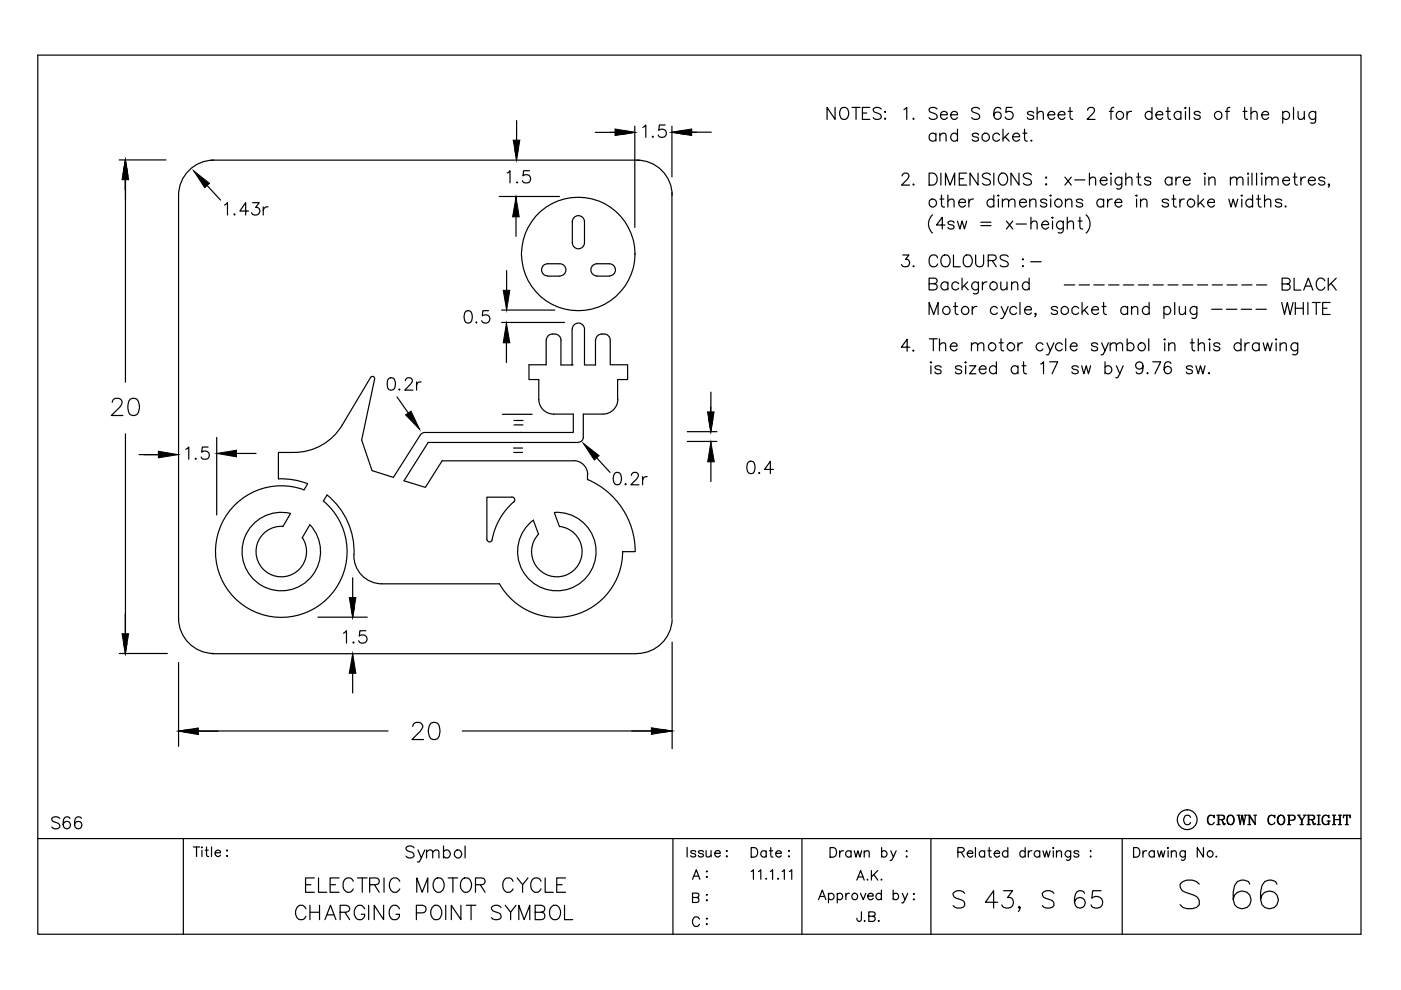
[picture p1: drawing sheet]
<svg xmlns="http://www.w3.org/2000/svg" width="297mm" height="210mm" viewBox="0 0 297 210" stroke-linecap="round" stroke-linejoin="round" font-family="sans-serif">
<!-- layer: SIGN -->
<g fill="none" stroke="#000" stroke-width=".25">
<path d="M8 11.7v186.4h280.6M8 177.8h280.6M12.7 173.5a1.16 1.16 0 0 0-1.7 0 .62 .62 0 0 0 .4 .7l.8 .3a.64 .64 0 0 1 .2 1.1 1.11 1.11 0 0 1-1.4-.3M14.8 173.5a.73 .73 0 0 0-.7-.3 .73 .73 0 0 0-.6 .5 1.49 1.49 0 0 0 .6 2 .79 .79 0 0 0 .9-.7 .79 .79 0 0 0-.8-.8 .79 .79 0 0 0-.8 .7M17.2 173.5a.73 .73 0 0 0-.7-.3 .73 .73 0 0 0-.6 .5 1.49 1.49 0 0 0 .6 2 .79 .79 0 0 0 .9-.7 .79 .79 0 0 0-.7-.8 .79 .79 0 0 0-.9 .7M41 179.6h1.3M41.7 179.6v2M42.8 179.6v.1zM43.8 179.6v1.6l.1 .3 .4 .1M44.8 179.6v2M87.8 179.7a.95 .95 0 0 0-.9-.4 .95 .95 0 0 0-.8 .7l.4 .5 .8 .2a.62 .62 0 0 1 .5 .6 .62 .62 0 0 1-.6 .6h-.5l-.6-.4M94 179.4v2.5"/>
<path d="M98.6 179.4v2.5M142.7 177.8v20.3M145.7 179.7v2M159.3 179.7h.6a1.08 1.08 0 0 1 .8 1 1.08 1.08 0 0 1-.8 1h-.6zM163.4 179.7v1.6l.1 .3 .4 .1M170 177.8v20.3M176 179.7h.7a1.08 1.08 0 0 1 .7 1 1.08 1.08 0 0 1-.7 1h-.7zM186.9 179.7v2M197.4 177.8v20.3M206.8 179.7v2M209.7 179.7v1.6l.1 .3 .4 .1M213.7 179.7v2"/>
<path d="M217.4 179.7v2M223.3 179.7v.2zM237.9 177.8v20.3M240.3 179.7h.7a1.11 1.11 0 0 1 .7 1 1.11 1.11 0 0 1-.7 1h-.7zM247.5 179.8h.2zM252.4 173.3a.74 .74 0 0 0-.8-.5 .74 .74 0 0 0-.6 .8v.5a.74 .74 0 0 0 .6 .7 .74 .74 0 0 0 .8-.4M255.2 179.7v2l-1.4-2v2M256.7 172.8a1.11 1.11 0 0 0-.6 1 1.11 1.11 0 0 0 .6 1M257.3 173.1l.1 .3v-.6l-.1 .3a.83 .83 0 0 0-1.1-.1 .83 .83 0 0 0-.2 1.1 .75 .75 0 0 0 .6 .7 .75 .75 0 0 0 .8-.4M258 172.8h1.2l.4 .2v.4l-.1 .3-1.1 .1M258 174.8h.7M258.3 172.8v2"/>
<path d="M258.4 172.8v2M258.9 173.8l.3 .2 .3 .7h.2M259.1 173.9l.2 .9h.3l.1-.2M259.2 172.8l.4 .4-.1 .4-.3 .2M260.8 172.8a1.06 1.06 0 0 0-.7 1 1.06 1.06 0 0 0 .7 1 1.01 1.01 0 0 0 .9-1 1.01 1.01 0 0 0-.9-1 1.12 1.12 0 0 0 0 2M261 172.8a1.12 1.12 0 0 1 0 2M262.3 172.8h.6M262.6 172.8l.3 2 .4-2 .4 2 .4-2M262.7 172.8l.2 1.6M263.4 172.8l.3 1.6M263.8 172.8h.6M264.6 174.8h.5"/>
<path d="M264.6 172.8h.3M264.9 172.8v2M265.8 172.8h.6M266.1 174.7l-1.2-1.9v2M266.1 172.8v2l-1.2-1.8M269.5 172.8a1.11 1.11 0 0 0-.6 1 1.11 1.11 0 0 0 .6 1M270.2 173.1l.1 .3v-.6l-.1 .3a.84 .84 0 0 0-1.1-.1 .84 .84 0 0 0-.3 1.1 .75 .75 0 0 0 .6 .7 .75 .75 0 0 0 .9-.4M271.5 172.8a1.03 1.03 0 0 0-.7 1.1 1.03 1.03 0 0 0 .9 .9 1.03 1.03 0 0 0 .7-1 1.03 1.03 0 0 0-.9-1 1.16 1.16 0 0 0 0 2M271.7 172.8a1.12 1.12 0 0 1 0 2M273 172.8h1.1l.3 .1 .2 .3-.2 .6-1 .1M273 174.8h.7M273.2 172.8v2"/>
<path d="M273.4 172.8v2M274.1 172.8a.55 .55 0 0 1 .4 .6 .55 .55 0 0 1-.4 .5M275.1 172.8h.5M275.3 172.8l.6 1.1v.9M275.4 172.8l.7 1.1v.9M275.6 174.8h.7M276.3 172.8h.6M276.7 172.8l-.6 1.1M277.1 172.8h1.2l.4 .2v.4l-.1 .3-1.1 .1M277.1 174.8h.7M277.4 172.8v2M277.5 172.8v2"/>
<path d="M278 173.8l.3 .2 .3 .7h.3M278.2 173.9l.2 .9h.3l.2-.2M278.3 172.8l.4 .4-.1 .4-.3 .2M279.2 174.8h.7M279.2 172.8h.7M279.5 172.8v2M279.6 172.8v2M281 172.8a1.11 1.11 0 0 0-.6 1 1.11 1.11 0 0 0 .6 1M281.4 174.1h.6M281.7 173.1v.3v-.6v.3a.84 .84 0 0 0-1.1-.1 .84 .84 0 0 0-.3 1.1 .77 .77 0 0 0 .5 .7 .77 .77 0 0 0 .9-.2M281.7 174.1v.7M282.5 174.8h.7"/>
<path d="M282.5 172.8h.7M282.8 172.8v2M282.9 173.8h1.2M282.9 172.8v2M283.8 174.8h.7M283.8 172.8h.7M284.1 172.8v2M284.2 172.8v2M284.9 172.8l-.1 .6v-.6h1.5v.6l-.1-.6M285.2 174.8h.7M285.5 172.8v2M285.6 172.8v2"/>
<path d="M42.8 180.3v1.3M43.5 180.3h.7M45.6 180.8h1.2a.62 .62 0 0 0-.9-.5 .62 .62 0 0 0-.2 1 .6 .6 0 0 0 1.1 0M48.1 180.3v.2zM48.1 181.4v.2zM64.8 187.6h1.1M66.6 186.1h-1.8v3.1h1.8M67.5 186.1v3.1h1.8M70 187.6h1.1M71.9 186.1h-1.9v3.1h1.9M74.9 186.9a1.11 1.11 0 0 0-1.3-.8 1.11 1.11 0 0 0-.9 1.2 1.44 1.44 0 0 0 1.5 1.9l.7-.7M75.8 186.1h2"/>
<path d="M76.8 186.1v3.1M78.4 187.6l1.7-.1a.72 .72 0 0 0 0-1.2l-1.7-.2v3.1M79.4 187.6l1 1.6M81.4 186.1v3.1M84.8 186.9a1.14 1.14 0 0 0-1.3-.8 1.14 1.14 0 0 0-.9 1.2 1.44 1.44 0 0 0 1.4 1.9l.8-.7M88.4 189.2v-3.1l1.1 3.1 1.2-3.1v3.1M88.6 180.2l.7 1.7 .8-1.7M89.3 181.9l-.4 .9h-.4M90.4 180.7l.6-.5 .6 .1 .2 1.6M90.4 180.2v1.7M91.8 180.7l.5-.5 .6 .1 .2 1.6M92.4 186.3a1.16 1.16 0 0 1 1.8 1 1.44 1.44 0 0 1-1.5 1.9 1.78 1.78 0 0 1-.3-2.9z"/>
<path d="M94 180.6a.8 .8 0 0 1 1.2-.1 .8 .8 0 0 1 0 1.2 .8 .8 0 0 1-1.2-.2M95 186.1h2M96 186.1v3.1M97.9 186.6a1.13 1.13 0 0 1 1.3-.4 1.13 1.13 0 0 1 .8 1.1 1.44 1.44 0 0 1-1.5 1.9 1.75 1.75 0 0 1-.6-2.6zM100.8 187.6l1.7-.1a.72 .72 0 0 0 0-1.2l-1.7-.2v3.1M101.8 187.6l1 1.6M108.8 186.9a1.11 1.11 0 0 0-1.3-.8 1.11 1.11 0 0 0-.9 1.2 1.44 1.44 0 0 0 1.4 1.9l.8-.7M109.7 186.1l1.1 1.5 1.1-1.5M110.8 187.6v1.6M114.7 186.9a1.11 1.11 0 0 0-1.3-.8 1.11 1.11 0 0 0-.9 1.2 1.44 1.44 0 0 0 1.5 1.9l.7-.7M115.6 186.1v3.1h1.7M118 187.6h1.2"/>
<path d="M119.9 186.1h-1.9v3.1h1.9M146.8 190.3l1.2-.1 .2-.3-.1-.4-.4-.1h-.9v1.9h.9l.4-.1v-.7l-.4-.2M146.8 186.4l.8-2 .8 2M147.1 185.8h1M147.5 180.6a.6 .6 0 0 0-1.1 0l.3 .3 .7 .2 .1 .3a.6 .6 0 0 1-1.1 0M148.3 194.9a.77 .77 0 0 0-.9-.5 .77 .77 0 0 0-.6 .8v.5a.77 .77 0 0 0 .6 .7 .77 .77 0 0 0 .9-.4M149.2 180.6a.64 .64 0 0 0-1.1 0l.3 .3 .6 .2 .2 .3a.64 .64 0 0 1-1.1 0M149.7 180.3l.1 1.3 .5 .1 .5-.4M149.7 184.8h.3zM149.7 185.9h.3l-.1 .2zM149.7 189.7h.3zM149.7 190.9h.3l-.1 .1z"/>
<path d="M149.7 194.8h.3l-.1 .1zM149.7 196h.3zM150.8 180.3v1.4M151.5 180.9h1.2a.62 .62 0 0 0-.9-.5 .62 .62 0 0 0-.1 1 .6 .6 0 0 0 1 0M154 180.4h.2l-.1 .2zM154 181.6l.1-.1 .1 .1zM159.3 184.8l.4-.4v2M160.8 184.8l.5-.4v2M162.4 186.2v.2l.1-.1M162.4 180.7a.64 .64 0 0 0-.9-.1 .64 .64 0 0 0 0 .9 .64 .64 0 0 0 .9-.1M162.4 180.4v1.3M163.1 180.4h.7"/>
<path d="M163.3 184.8l.5-.4v2M164.5 180.9h1.2a.64 .64 0 0 0-1.1-.4 .64 .64 0 0 0 .2 1.1 .59 .59 0 0 0 .9-.2M164.9 186.2v.2l.2-.1M165.8 184.8l.5-.4v2M167.2 180.4h.2l-.1 .2zM167.3 181.5v.2zM167.4 184.8l.5-.4v2M173.5 190.8l.8-2.1 .8 2.1M173.8 190.1h1M175.7 189.7a.66 .66 0 0 1 .9-.1 .66 .66 0 0 1 0 1 .66 .66 0 0 1-.9-.1M175.7 189.4v2M177.5 189.7a.64 .64 0 0 1 1-.1 .64 .64 0 0 1 0 .9 .64 .64 0 0 1-1 0"/>
<path d="M177.5 189.4v2M178 180.4v1.3M178.8 180.4a.66 .66 0 0 0-.8 .5M179.3 189.4v1.4M180.1 189.4a.64 .64 0 0 0-.8 .6M180.4 180.7a.64 .64 0 0 0-.9-.1 .64 .64 0 0 0 0 .9 .64 .64 0 0 0 .9-.1M180.4 180.4v1.3M181.1 180.4l.4 1.3 .4-1.3 .4 1.3 .4-1.3M181.7 186.6l.8-2 .7 2M182 185.9h.9M182.4 189.4l.6 1.4 .6-1.4M182.6 193.3v1.9l-.5 .2-.3-.2-.1-.5"/>
<path d="M183.2 180.8l.5-.4 .5 .1 .1 1.2M183.2 180.4v1.3M183.3 195.2v.2l.1-.2M183.9 186.4l-.1 .1h.2M184 190h1.1a.62 .62 0 0 0-.8-.6 .62 .62 0 0 0-.2 1.1 .6 .6 0 0 0 1 0M184.2 194.3l1.1-.1 .3-.3-.2-.4-.3-.2h-.9v2.1h.9a.55 .55 0 0 0 .3-.9l-.3-.2M184.8 184.6v2M185.3 185.4l.8 1.2M186.1 184.6l-1.3 1.3M186.3 195.2h-.1l.1 .2 .1-.2M186.9 186.4l-.1 .1h.2M186.9 189.7a.66 .66 0 0 0-1-.1 .66 .66 0 0 0 0 1 .66 .66 0 0 0 1-.1"/>
<path d="M186.9 188.7v2.1M186.9 180.7a.64 .64 0 0 1 1-.1 .64 .64 0 0 1 0 .9 .64 .64 0 0 1-1-.1M188.9 180.4l.5 1.3 .6-1.3M189.4 189.7a.64 .64 0 0 1 .9-.1 .64 .64 0 0 1 0 .9 .64 .64 0 0 1-.9 0M189.4 188.7v2.1M189.4 181.7l-.4 .7h-.3M191.3 189.4l.6 1.4 .6-1.4M191.9 190.8l-.4 .6h-.3M192.1 180.5h.2zM192.1 181.6h.2l-.1 .1zM193.6 189.6h.3zM193.6 190.7h.3z"/>
<path d="M203.1 180.7l1.1-.1 .2-.5-.2-.3-.3-.1h-.8v2M203.8 180.7l.6 1M205.1 180.9h1.2a.64 .64 0 0 0-1.1-.4 .64 .64 0 0 0 .2 1.1 .57 .57 0 0 0 .9-.2M208.8 180.7a.64 .64 0 0 0-1-.1 .64 .64 0 0 0 0 .9 .64 .64 0 0 0 1-.1M208.8 180.4v1.3M209.4 180.4h.7M210.8 180.9h1.1a.62 .62 0 0 0-.9-.5 .62 .62 0 0 0-.1 1 .6 .6 0 0 0 1 0M213.7 180.7a.64 .64 0 0 0-1-.1 .64 .64 0 0 0 0 .9 .64 .64 0 0 0 1-.1M217.4 180.7a.64 .64 0 0 0-1-.1 .64 .64 0 0 0 0 .9 .64 .64 0 0 0 1-.1M218 180.4v1.3M218.8 180.4a.64 .64 0 0 0-.8 .5M220.4 180.7a.66 .66 0 0 0-.9-.1 .66 .66 0 0 0 0 1 .66 .66 0 0 0 .9-.2"/>
<path d="M220.4 180.4v1.3M221.1 180.4l.4 1.3 .4-1.3 .4 1.3 .3-1.3M223.3 180.4v1.3M224 180.8l.5-.4 .5 .1 .1 1.2M224 180.4v1.3M227 180.4v1.5a.55 .55 0 0 1-.9 .4M227 180.7a.66 .66 0 0 0-1-.1 .66 .66 0 0 0 0 1 .66 .66 0 0 0 1-.2M228.7 180.7a.6 .6 0 0 0-1 0l.1 .1 .8 .3 .1 .3a.6 .6 0 0 1-1 0M231.2 180.5h.1zM231.2 181.6h.1l-.1 .1zM242.3 180.4v1.3M243.1 180.4a.66 .66 0 0 0-.8 .5"/>
<path d="M244.7 180.7a.64 .64 0 0 0-.9-.1 .64 .64 0 0 0 0 .9 .64 .64 0 0 0 .9-.1M244.7 180.4v1.3M245.4 180.4l.4 1.3 .4-1.3 .4 1.3 .4-1.3M247.7 180.4v1.3M248.3 180.8l.5-.4 .5 .1 .1 1.2M248.3 180.4v1.3M251.3 180.4v1.5a.54 .54 0 0 1-.7 .5l-.1-.1M251.3 180.7a.64 .64 0 0 0-.9-.1 .64 .64 0 0 0 0 .9 .64 .64 0 0 0 .9-.1M254.3 187.5a2.74 2.74 0 0 0-4.1 0 1.53 1.53 0 0 0 1.1 1.7l1.8 .6a1.67 1.67 0 0 1 1.2 2 2.74 2.74 0 0 1-4.1 0M257.9 181.5v.2l.1-.1M265 187.5l-.3-.6a1.99 1.99 0 0 0-2.9 .8l-.3 1.5v1.5l.3 1.1a1.89 1.89 0 0 0 3 .2 1.89 1.89 0 0 0-.8-3 1.89 1.89 0 0 0-2.5 1.7M270.7 187.5l-.3-.6a1.96 1.96 0 0 0-2.8 .8l-.3 1.5v1.5l.3 1.1a1.89 1.89 0 0 0 3 .2 1.89 1.89 0 0 0-.8-3 1.89 1.89 0 0 0-2.5 1.7"/>
<circle cx="251.7" cy="173.8" r="2.1"/>
<circle cx="97.1" cy="181" r=".83"/>
<circle cx="181.2" cy="190.1" r=".67"/>
<circle cx="256.6" cy="181" r=".67"/>
</g>
<!-- layer: 0 -->
<g fill="none" stroke="#000" stroke-width=".25">
<path d="M8 11.7h280.6v186.4M25.3 33.9h9.9M26.6 37.1v3.2M26.6 36v45M26.6 38.1v4.2M43.9 39.3l2.8 3.1M44.7 34h90.9M45.3 34a7.5 7.5 0 0 0-7.4 7.4M107.5 36.7l.6-.5v2.6M109.5 25.6v6.2M109.7 38.6l-.2 .1h.3M112.2 36.2h-1.2l-.1 1.1a.92 .92 0 0 1 1.4 0 .92 .92 0 0 1-.2 1.4 .92 .92 0 0 1-1.3-.4"/>
<path d="M126.2 28.1h5.8M134.6 26.8v21.4M135 34a7.5 7.5 0 0 1 7.5 7.4M136.3 27l.6-.5v2.6M138.4 28.9l-.1 .1 .1 .1 .1-.1M141 26.5h-1.2l-.1 1.1a.92 .92 0 0 1 1.4 0 .92 .92 0 0 1-.2 1.4 .92 .92 0 0 1-1.4-.4M142.5 26.8v10.7M145 28.1h2.7M146.7 28h4.1M177.1 22.8v2.5l-1.7-2.5v2.5M178.2 23.1a.95 .95 0 0 1 1.1-.3 .95 .95 0 0 1 .6 .9 1.1 1.1 0 0 1-.2 1.3 1.1 1.1 0 0 1-1.2 .2 1.68 1.68 0 0 1-.3-2.1zM180.7 22.8h1.6"/>
<path d="M181.5 22.8v2.5M182.9 24h.9M184.4 22.8h-1.5v2.5h1.5M186.8 23.1a1.18 1.18 0 0 0-1.7 0 .62 .62 0 0 0 .5 .7 1.35 1.35 0 0 1 1.2 .8v.3a1.09 1.09 0 0 1-1.7 0M187.6 23.7l.1-.1 .1 .1zM187.6 25.2l.1-.1 .1 .1-.1 .1zM191.3 37.3l.1-.3 .3-.3 .8 .1a.74 .74 0 0 1-.1 1.2l-1.3 1.2h1.7M191.7 23.2l.5-.4v2.5M193.7 25.1l-.1 .1 .1 .1 .1-.1M193.7 39l-.1 .1 .1 .1 .1-.1M197 36.7h.8a1.36 1.36 0 0 1 .9 1.3 1.36 1.36 0 0 1-.9 1.2h-.8zM198.4 28.6a.81 .81 0 0 0-1.2-.1 .81 .81 0 0 0 0 1.2 .81 .81 0 0 0 1.2-.1"/>
<path d="M198.4 28.2v1.7M198.7 23.1a1.18 1.18 0 0 0-1.7 0 .55 .55 0 0 0 .5 .7 1.35 1.35 0 0 1 1.2 .8v.3a1.09 1.09 0 0 1-1.7 0M199.3 28.7l.6-.5 .6 .2 .1 1.5M199.3 28.2v1.7M199.4 24.3h1.4a.74 .74 0 0 0-.8-.7 .74 .74 0 0 0-.6 1 .77 .77 0 0 0 .6 .7 .77 .77 0 0 0 .8-.4M199.5 36.7v2.5M200.5 39.2v-2.5l.9 2.5 1-2.5v2.5M201.6 24.3h1.4a.77 .77 0 0 0-1.1-.6 .77 .77 0 0 0-.2 1.2 .73 .73 0 0 0 .6 .4 .73 .73 0 0 0 .7-.4M203 28.6a.81 .81 0 0 0-1.2-.1 .81 .81 0 0 0 0 1.2 .81 .81 0 0 0 1.2-.1M203 27.4v2.5M203.4 37.9h.9M204.9 36.7h-1.5v2.5h1.5"/>
<path d="M207.4 36.7v2.5l-1.7-2.5v2.5M207.4 28.6a.73 .73 0 0 0-.6-.4 .73 .73 0 0 0-.7 .4l.4 .4 .9 .2v.4a.78 .78 0 0 1-1.3 0M207.7 23.1a1.16 1.16 0 0 0-1.7 0 .6 .6 0 0 0 .5 .7 1.35 1.35 0 0 1 1.2 .8v.3a1.08 1.08 0 0 1-1.7 0M210 37.1a.96 .96 0 0 0-1.7 .2l.2 .4 1 .3a.66 .66 0 0 1 .3 1.1 1.18 1.18 0 0 1-1.5-.2M210.7 36.7v2.5M211.9 37.1l.5-.4a1.31 1.31 0 0 1 1.3 .9 1.31 1.31 0 0 1-.6 1.5l-.2 .1a1.29 1.29 0 0 1-1.2-.7 1.29 1.29 0 0 1 .2-1.4zM211.9 28.6a.81 .81 0 0 0-1.1-.1 .81 .81 0 0 0 0 1.2 .81 .81 0 0 0 1.1-.1M212.2 23.1a.77 .77 0 0 0-1.4 .1 1.49 1.49 0 0 0 .6 2.1 .8 .8 0 0 0 .9-.7 .8 .8 0 0 0-.7-.9 .8 .8 0 0 0-.9 .8M212.7 27.4v2.5M213.1 29l.9 .9M213.8 28.2l-1.1 1.3M214.6 22.8h-1.2l-.2 1a.9 .9 0 0 1 1.4 0 .9 .9 0 0 1-.2 1.4 .9 .9 0 0 1-1.3-.4"/>
<path d="M214.7 29h1.5a.79 .79 0 0 0-1.1-.7 .79 .79 0 0 0-.3 1.3 .82 .82 0 0 0 1.4 0M216 36.7v2.5l-1.7-2.5v2.5M216.9 28.2h.8M217.2 27.4v2.1l.2 .3 .4 .1M218.7 29.7l-.2 .1 .2 .1 .1-.1M218.7 37.1a.96 .96 0 0 0-1.7 .2l.2 .4 1 .3a.66 .66 0 0 1 .3 1.1 1.18 1.18 0 0 1-1.5-.2M219.2 24a.82 .82 0 0 0-1.4 0 1.32 1.32 0 0 0 1.2 .6l.2 .3a.77 .77 0 0 1-1.4 0M219.9 24.1l.6-.5 .6 .1 .1 1.6M219.9 22.8v2.5M221.8 37.5l.1 .2-.1 .1zM221.8 39l.1 .1-.1 .1zM222.2 24.3h1.4a.77 .77 0 0 0-1.1-.6 .77 .77 0 0 0-.2 1.2 .73 .73 0 0 0 .7 .4 .73 .73 0 0 0 .6-.4"/>
<path d="M224.3 24.3h1.5a.55 .55 0 0 0-.5-.7 .82 .82 0 0 0-.9 1.1 .82 .82 0 0 0 1.4 .2M225.8 37.5l1.3 1.7M226.5 23.6h.8M226.9 22.8v2l.1 .4 .5 .1M227.1 37.5l-1.3 1.7M227.9 38.1h2.1M230.6 23.4v-.2a.83 .83 0 0 1 1.4-.2 .89 .89 0 0 1-.3 1.1l-1.2 1.2h1.7M231 38l.6-.5 .6 .2 .1 1.5M231 36.7v2.5M233.3 38.3h1.4a.77 .77 0 0 0-1.1-.7 .77 .77 0 0 0-.2 1.3 .73 .73 0 0 0 .7 .4 .73 .73 0 0 0 .6-.4M235.2 23.6h.8M235.6 37.5v1.7"/>
<path d="M235.6 36.7l.1 .1-.1 .2-.2-.2zM236.1 22.8l-.4 .1-.1 .3v2.1M237.8 37.5v2a.66 .66 0 0 1-1 .5M237.8 37.9a.81 .81 0 0 0-1.1-.1 .81 .81 0 0 0 0 1.2 .81 .81 0 0 0 1.1-.1M238.7 38l.6-.5 .6 .2 .1 1.5M238.7 36.7v2.5M238.9 23.6v1.7M239.9 23.6a.8 .8 0 0 0-1 .7M241 37.5h.8M241.4 36.7v2l.1 .4 .4 .1M244 37.9a.78 .78 0 0 0-1.3 0l.1 .2 1.1 .4 .1 .4a.73 .73 0 0 1-.7 .4 .73 .73 0 0 1-.6-.4M244.2 24a.81 .81 0 0 0-1.1-.1 .81 .81 0 0 0 0 1.1 .81 .81 0 0 0 1.1-.1"/>
<path d="M244.2 22.8v2.5M245.1 24.3h1.4a.62 .62 0 0 0-.4-.7 .82 .82 0 0 0-1 1.1 .82 .82 0 0 0 1.4 .2M247.2 23.6h.9M247.6 22.8v2l.1 .4 .5 .1M248.5 37.9a.81 .81 0 0 0-1.2-.1 .81 .81 0 0 0 0 1.2 .81 .81 0 0 0 1.2-.1M248.5 37.5v1.7M249.3 37.5v1.7M250.3 37.5a.8 .8 0 0 0-1 .8M250.4 24a.81 .81 0 0 0-1.2-.1 .81 .81 0 0 0 0 1.1 .81 .81 0 0 0 1.2-.1M250.4 23.6v1.7M250.9 38.3h1.4a.77 .77 0 0 0-1.1-.7 .77 .77 0 0 0-.2 1.3 .73 .73 0 0 0 .7 .4 .73 .73 0 0 0 .6-.4M251.3 23.6v1.7"/>
<path d="M251.3 22.8l.2 .1-.2 .1-.1-.1zM252.2 22.8v2.5M254.5 24a.78 .78 0 0 0-1.3 0 1.17 1.17 0 0 0 1.2 .6l.1 .3a.73 .73 0 0 1-.7 .4 .73 .73 0 0 1-.6-.4M255.5 37.5v1.7M255.5 36.7l.1 .1-.1 .2-.2-.2zM256.3 38l.6-.5 .6 .2 .1 1.5M256.3 37.5v1.7M259.8 23.6h.9M260.7 22.8l-.4 .1-.1 .3v2.1M260.9 38l.6-.5 .6 .2 .1 1.5M260.9 37.5v1.7M262.2 38l.6-.5 .6 .2 .1 1.5"/>
<path d="M263.5 23.6h.9M263.9 22.8v2l.1 .4 .5 .1M264.6 37.5v1.7M264.6 36.7v.3l-.1-.2zM265.2 24.1l.6-.5 .6 .1 .1 1.6M265.2 22.8v2.5M265.4 36.7v2.5M266.4 36.7v2.5M267.5 24.3h1.5a.77 .77 0 0 0-1.1-.6 .77 .77 0 0 0-.3 1.2 .73 .73 0 0 0 .7 .4 .73 .73 0 0 0 .7-.4M267.5 37.5v1.7M267.5 36.7l.1 .1-.1 .2-.1-.2zM268.4 38l.6-.5 .6 .2 .1 1.5"/>
<path d="M268.4 37.5v1.7M269.7 38l.6-.5 .6 .2 .1 1.5M272 24a.81 .81 0 0 1 1.1-.1 .81 .81 0 0 1 0 1.1 .81 .81 0 0 1-1.1-.1M272 38.3h1.4a.6 .6 0 0 0-.5-.8 .82 .82 0 0 0-.9 1.1 .82 .82 0 0 0 1.4 .3M272 23.6v2.5M274.2 37.5h.8M274.2 22.8v2.5M274.5 36.7v2l.1 .4 .5 .1M275.2 23.6l.2 1.6 .5 .1 .6-.5M275.8 37.5v1.7M276.5 23.6v1.7M276.8 37.5a.85 .85 0 0 0-1 .8"/>
<path d="M277.4 38.3h1.5a.78 .78 0 0 0-1.1-.7 .78 .78 0 0 0-.3 1.3 .77 .77 0 0 0 1.4 0M278.9 23.6v2.3a.81 .81 0 0 1-1 .1M278.9 24a.81 .81 0 0 0-1.1-.1 .81 .81 0 0 0 0 1.1 .81 .81 0 0 0 1.1-.1M280.9 37.9a.78 .78 0 0 0-1.3 0l.3 .4 .9 .2 .1 .4a.73 .73 0 0 1-.7 .4 .73 .73 0 0 1-.6-.4M281.9 39.1l-.2 .1-.1-.1 .1-.1a.44 .44 0 0 1-.1 .7M37.9 41.4v89.7a7.5 7.5 0 0 0 7.4 7.5M47.6 43.5l.6-.5v2.6M49.7 45.3l-.1 .2 .1 .1 .1-.1M52.7 44.7h-1.8l1.2-1.7v2.6M53.6 43h1.4l-.8 1a.84 .84 0 0 1 .9 1 .84 .84 0 0 1-1.2 .6l-.3-.1-.2-.4M55.8 43.9v1.7M56.8 43.9a.86 .86 0 0 0-1 .7"/>
<path d="M105.8 41.7h12.8M107.4 57.4v4.2M109.4 46v4.1M116.1 55.9h2.6a1.29 1.29 0 0 1 1.3 1.3 1.29 1.29 0 0 1-1.3 1.3M116.1 58.5h2.6M116.1 55.9a1.29 1.29 0 0 0-1.3 1.3 1.29 1.29 0 0 0 1.3 1.3M121.9 46a1.29 1.29 0 0 1 1.3-.1 1.29 1.29 0 0 1 .7 1.1v4.5a1.29 1.29 0 0 1-1.3 1.2 1.29 1.29 0 0 1-1.3-1.2v-4.5l.1-.4zM126.5 55.9h2.7a1.29 1.29 0 0 1 1.3 1.3 1.29 1.29 0 0 1-1.3 1.3M126.5 58.5h2.7M126.6 55.9a1.29 1.29 0 0 0-1.3 1.3 1.29 1.29 0 0 0 1.3 1.3M142.5 40.8v90.3M191.4 54.1h1.3l-.7 .9a.81 .81 0 0 1 .9 .9 .81 .81 0 0 1-1.2 .7l-.3-.1-.3-.4"/>
<path d="M193.7 56.3l-.1 .2h.2M197.7 45.6a2.59 2.59 0 0 0 0 3.8M198.8 54.7a.91 .91 0 0 0-1.1-.6 .91 .91 0 0 0-.7 .9 1.11 1.11 0 0 0 .2 1.2 1.11 1.11 0 0 0 1.2 .3l.4-.5M199.3 42.2h.8M199.6 41.4v2l.1 .4 .6 .1M199.7 54.4a.95 .95 0 0 1 1.1-.3 .95 .95 0 0 1 .6 .9 1.13 1.13 0 0 1-.2 1.2 1.13 1.13 0 0 1-1.2 .3 1.54 1.54 0 0 1-.3-2.1zM200.4 47.7h-1.8l1.2-1.6v2.5M201 59.8v1.7M201 42.7l.6-.5 .6 .1 .1 1.6M201 41.4v2.5M202.2 54.1v2.5h1.4M202.3 47.2a.73 .73 0 0 0-.7-.4 .73 .73 0 0 0-.6 .4l.4 .4 .8 .2 .1 .4a.78 .78 0 0 1-1.3 0"/>
<path d="M203 46.9l.5 1.7 .5-1.7 .5 1.7 .4-1.7M203.3 42.9h1.4a.77 .77 0 0 0-1.1-.6 .77 .77 0 0 0-.2 1.2 .73 .73 0 0 0 .6 .4 .73 .73 0 0 0 .7-.4M204 59v2.5M204.7 54.1a1.17 1.17 0 0 1 1.3 .5 1.17 1.17 0 0 1 0 1.4 .91 .91 0 0 1-1 .6 .91 .91 0 0 1-.8-1 1.47 1.47 0 0 1 .5-1.5zM205.2 59.8l-1.2 1.2M205.4 42.2v1.7M206.4 42.2a.85 .85 0 0 0-1 .7M206.9 54.1v1.7a.86 .86 0 0 0 .8 .8 .86 .86 0 0 0 .8-.8v-1.7M207.4 59.8v2.3a.74 .74 0 0 1-1 .1M208 47.1h2.1M208 47.8h2.1M208.3 59.8v1.7"/>
<path d="M209.3 59.8a.85 .85 0 0 0-1 .7M209.5 55.2l1.5-.1a.57 .57 0 0 0 0-1h-1.5v2.5M210.4 55.2l.8 1.4M210.7 42.5a.81 .81 0 0 0-1.2-.1 .81 .81 0 0 0 0 1.2 .81 .81 0 0 0 1.2-.1M210.7 41.4v2.5M211.7 42.2v1.7M211.7 41.4l.1 .1-.1 .1-.1-.1zM212.2 59.8l.1 1.5 .6 .2 .6-.5M212.5 42.7l.6-.5 .7 .1v1.6M212.5 42.2v1.7M213.4 46.9l1.3 1.7M213.5 59.8v1.7"/>
<path d="M213.8 54.4a1.18 1.18 0 0 0-1.7 0 .62 .62 0 0 0 .4 .7 1.35 1.35 0 0 1 1.3 .7v.4a1.18 1.18 0 0 1-1.7 0M213.8 42.7l.7-.5 .6 .1 .1 1.6M214.5 59.8v1.7M214.7 46.9l-1.3 1.7M215.4 47.5h2.2M216.2 42.9h1.4a.74 .74 0 0 0-.8-.7 .74 .74 0 0 0-.6 .9 .77 .77 0 0 0 .5 .8 .77 .77 0 0 0 .9-.4M216.8 55h.2l-.1 .1zM216.8 56.5l.1-.2 .1 .2zM218.2 59v2.5M218.3 42.7l.6-.5 .6 .1 .1 1.6M218.3 42.2v1.7M218.5 55.5h2.2"/>
<path d="M218.6 47.4l.6-.5 .6 .1 .1 1.6M218.6 46.1v2.5M220.9 47.6h1.4a.72 .72 0 0 0-.7-.8 .72 .72 0 0 0-.7 .8 .8 .8 0 0 0 .5 .9 .8 .8 0 0 0 .9-.3M221.9 42.5a.78 .78 0 0 0-1.3 0 1.17 1.17 0 0 0 1.2 .6l.1 .4a.73 .73 0 0 1-.6 .4 .73 .73 0 0 1-.7-.4M222.8 42.2v1.7M222.8 41.4l.1 .1-.1 .1-.2-.1zM223 46.1h.3l-.1 .2zM223.2 46.9v1.7M225.4 46.9v1.9a.68 .68 0 0 1-.8 .6l-.2-.1M225.4 47.2a.81 .81 0 0 0-1.1-.1 .81 .81 0 0 0 0 1.2 .81 .81 0 0 0 1.1-.1M225.9 42.7l.6-.5 .6 .1 .2 1.6M225.9 42.2v1.7"/>
<path d="M226.3 47.4l.6-.5 .6 .1 .1 1.6M226.3 46.1v2.5M228.6 46.9h.8M229 46.1v2l.1 .3 .4 .2M229.5 42.5a.82 .82 0 0 0-1.3 0 1.32 1.32 0 0 0 1.2 .6l.1 .4a.77 .77 0 0 1-1.3 0M230.3 45.6a2.59 2.59 0 0 1 0 3.8M234 42.5a.81 .81 0 0 0-1.2-.1 .81 .81 0 0 0 0 1.2 .81 .81 0 0 0 1.2-.1M234 42.2v1.7M234.8 42.2v1.7M235.8 42.2a.85 .85 0 0 0-1 .7M236.4 42.9h1.4a.77 .77 0 0 0-1-.6 .77 .77 0 0 0-.3 1.2 .73 .73 0 0 0 .7 .4 .73 .73 0 0 0 .6-.4M241 42.2v1.7"/>
<path d="M241 41.4l.1 .1-.1 .1-.2-.1zM241.8 42.7l.6-.5 .6 .1 .2 1.6M241.8 42.2v1.7M247.7 42.5a.82 .82 0 0 0-1.3 0 1.32 1.32 0 0 0 1.2 .6l.1 .4a.77 .77 0 0 1-1.3 0M248.5 42.2h.8M248.8 41.4v2l.1 .4 .5 .1M250.2 42.2v1.7M251.1 42.2a.79 .79 0 0 0-.9 .7M254 41.4v2.5M254.5 42.9l.8 1M255.2 42.2l-1.2 1.2M256 42.9h1.5a.74 .74 0 0 0-.9-.7 .74 .74 0 0 0-.6 .9 .77 .77 0 0 0 .6 .8 .77 .77 0 0 0 .9-.4"/>
<path d="M260.5 42.2l.5 1.7 .5-1.7 .5 1.7 .4-1.7M263.3 42.2v1.7M263.3 41.4l.1 .1-.1 .1-.1-.1zM265.6 42.5a.81 .81 0 0 0-1.2-.1 .81 .81 0 0 0 0 1.2 .81 .81 0 0 0 1.2-.1M265.6 41.4v2.5M266.4 42.2h.9M266.8 41.4v2l.1 .4 .5 .1M268.1 42.7l.6-.5 .6 .1 .1 1.6M268.1 41.4v2.5M271.8 42.5a.82 .82 0 0 0-1.4 0 1.32 1.32 0 0 0 1.2 .6l.2 .4a.77 .77 0 0 1-1.4 0M272.6 43.6v.3l.1-.1M274.4 59v2.5h1.4"/>
<path d="M280.9 59.6a.94 .94 0 0 0-1.1-.6 .94 .94 0 0 0-.7 .9 1.12 1.12 0 0 0 .2 1.2 1.12 1.12 0 0 0 1.2 .3l.4-.5M281.6 59v2.5M283.3 59l-1.7 1.7M98.8 66a.83 .83 0 0 1 1.2 .4 2.14 2.14 0 0 1-.2 2 .82 .82 0 0 1-1.3-.4 2.1 2.1 0 0 1 .3-2zM101 68.2l-.1 .2 .1 .1 .1-.1M103.6 65.9h-1.2l-.2 1.1a.92 .92 0 0 1 1.4 0 .92 .92 0 0 1-.1 1.3 .92 .92 0 0 1-1.4-.3M106.4 68.4h13.3M106.4 65.7h11.2M107.4 72.7v4.2M117.1 70.8a1.29 1.29 0 0 0-1.3 1.3v5.2h-3.6v3.2h2v4.2a3.2 3.2 0 0 0 3.2 3.1M121.3 69.8v7.6h-2.4v-5.3a1.41 1.41 0 0 0-1.8-1.3M121.3 77.4h.1"/>
<path d="M121.3 69.8a1.29 1.29 0 0 1 1.3-1.3 1.29 1.29 0 0 1 1.3 1.3v7.6h2.4v-5.3M128.1 70.8a1.4 1.4 0 0 0-1.8 1.3M128.1 70.8a1.29 1.29 0 0 1 1.3 1.3v5.2h3.7v3.2h-2.1v4.2a3.1 3.1 0 0 1-3.2 3.1M192.9 73.6h-1.8l1.2-1.7v2.6M193.6 74.2l-.1 .1 .1 .2 .2-.2M197 60.2l1.4-.2a.57 .57 0 0 0 0-.9l-1.4-.1v2.5h1l.6-.2a.66 .66 0 0 0-.2-1l-.4-.1M197 66.7v-2.6l1 2.6 .9-2.6v2.6M197 71.8h1.7M197.4 77.6v1.6M197.4 76.7l.1 .1-.1 .2-.2-.2zM197.9 71.8v2.6M199.2 73.2l.6-.5 .6 .1 .1 1.6"/>
<path d="M199.2 71.8v2.6M199.5 77.9a.78 .78 0 0 0-1.3 0l.1 .2 1.1 .4 .1 .4a.73 .73 0 0 1-.6 .4 .73 .73 0 0 1-.7-.4M201 60.2a.82 .82 0 0 0-1.2-.2 .82 .82 0 0 0 0 1.3 .82 .82 0 0 0 1.2-.2M201.5 73.4h1.4a.77 .77 0 0 0-1.1-.6 .77 .77 0 0 0-.2 1.2 .73 .73 0 0 0 .7 .4 .73 .73 0 0 0 .6-.4M202.2 65h.8M202.5 64.1v2.1l.2 .3 .4 .2M203.3 60.2a.81 .81 0 0 0-1.2-.2 .81 .81 0 0 0 0 1.2 .81 .81 0 0 0 1.2-.1M203.9 77.9a.78 .78 0 0 0-1.3 0l.1 .2 1.1 .4 .1 .4a.73 .73 0 0 1-.7 .4 .73 .73 0 0 1-.6-.4M204.4 60.5l.9 1M204.7 77.6v1.6M204.7 76.7l.2 .1-.2 .2-.1-.2zM205.6 77.6h1.3l-1.3 1.6h1.3"/>
<path d="M206 73.2l.6-.5 .6 .1 .1 1.6M206 72.7v1.7M206.1 65v1.7M207.1 65a.85 .85 0 0 0-1 .7M207.3 73.2l.6-.5 .6 .1 .1 1.6M207.4 60.2a.81 .81 0 0 0-1.1-.2 .81 .81 0 0 0 0 1.2 .81 .81 0 0 0 1.1-.1M207.6 78.3h1.5a.6 .6 0 0 0-.5-.7 .82 .82 0 0 0-1 1 .82 .82 0 0 0 1.5 .3M211.3 77.9a.82 .82 0 0 0-1.3-.1 .82 .82 0 0 0 0 1.2 .82 .82 0 0 0 1.3-.1M211.3 76.7v2.5M211.5 65.4a.83 .83 0 0 0-1.3-.2 .83 .83 0 0 0 0 1.3 .83 .83 0 0 0 1.3-.2M211.8 72.7h.9M212.2 71.8v2.1l.1 .4 .5 .1"/>
<path d="M212.3 65l.7 1.7 .8-1.7M213 66.7l-.3 .7-.5 .1M214.5 60.3l.6-.5 .6 .1 .1 1.6M215.5 65.4a.81 .81 0 0 0-1.2-.1 .81 .81 0 0 0 0 1.1 .81 .81 0 0 0 1.2-.1M215.8 77.9a.81 .81 0 0 0-1.2-.1 .81 .81 0 0 0 0 1.2 .81 .81 0 0 0 1.2-.1M215.8 77.6v1.6M215.8 72.7v1.7M216.3 64.1v2.6M216.7 77.6h.8M216.8 72.7a.85 .85 0 0 0-1 .7M217 76.7v2l.1 .4 .5 .1M217.2 65.7h1.5a.6 .6 0 0 0-.5-.7 .83 .83 0 0 0-.9 1.1 .83 .83 0 0 0 1.4 .2"/>
<path d="M218.2 60.2a.81 .81 0 0 0-1.2-.2 .81 .81 0 0 0 0 1.2 .81 .81 0 0 0 1.2-.1M219.6 66.5l-.1 .2-.1-.2 .1-.1 .1 .1-.2 .6M220.7 77.2l.5-.5v2.5M221.1 73.1a.8 .8 0 0 0-1.2-.2 .8 .8 0 0 0 0 1.2 .8 .8 0 0 0 1.2-.1M222 72.7l.7 1.7 .7-1.7M222.6 76.7h1.7l-1.2 2.5M222.7 74.4l-.4 .7-.4 .1M224.2 65.4a.73 .73 0 0 0-.6-.4 .73 .73 0 0 0-.7 .4l.4 .3 .8 .3 .1 .3a.78 .78 0 0 1-1.3 0M225.2 73.1a.8 .8 0 0 0-1.2-.2 .8 .8 0 0 0 0 1.2 .8 .8 0 0 0 1.2-.1M225.7 60.4h2.2M225.9 71.8v2.6M226.9 73.4h1.5a.77 .77 0 0 0-1.1-.6 .77 .77 0 0 0-.3 1.2 .73 .73 0 0 0 .7 .4 .73 .73 0 0 0 .7-.4"/>
<path d="M228.6 77.9a.82 .82 0 0 0-1.3 0l.1 .2 1.1 .4 .1 .4a.77 .77 0 0 1-1.3 0M228.7 65.4a.81 .81 0 0 0-1.2-.1 .81 .81 0 0 0 0 1.1 .81 .81 0 0 0 1.2-.1M228.8 60.4h2.2M229.3 77.6l.5 1.6 .5-1.6 .5 1.6 .4-1.6M229.4 64.1v2.6M229.9 65.7l.8 1M230.6 65l-1.2 1.2M231.5 65.7h1.4a.75 .75 0 0 0-.9-.8 .75 .75 0 0 0-.5 1.1 .79 .79 0 0 0 .5 .7 .79 .79 0 0 0 .9-.4M231.9 60.4h2.2M232.7 73.1a.74 .74 0 0 0-1.3 0l.1 .2 1.1 .4 .1 .3a.74 .74 0 0 1-1.3 0M233.6 72.7l.7 1.7 .7-1.7M233.7 65h.8"/>
<path d="M234 64.1v2.1l.1 .3 .5 .2M234.3 77.9a.81 .81 0 0 1 1.2-.1 .81 .81 0 0 1 0 1.2 .81 .81 0 0 1-1.2-.1M234.3 76.7v2.5M234.3 74.4l-.4 .7-.5 .1M235 60.4h2.3M235.4 73.2l.6-.5 .6 .1 .1 1.6M235.4 72.7v1.7M236.7 77.6l.7 1.6 .7-1.6M236.7 73.2l.6-.5 .6 .1 .1 1.6M237.4 79.2l-.4 .8-.4 .1M238.2 60.4h2.2M239 73.1a.8 .8 0 0 1 1.2-.2 .8 .8 0 0 1 0 1.2 .8 .8 0 0 1-1.2-.1"/>
<path d="M239 71.8v2.6M239.1 65.4a.81 .81 0 0 0-1.2-.1 .81 .81 0 0 0 0 1.1 .81 .81 0 0 0 1.2-.1M239.1 65v1.7M239.9 65.5l.6-.5 .6 .1 .1 1.6M239.9 65v1.7M241.4 60.4h2.1M242.3 77.6a.79 .79 0 0 1-1.1 .6 .79 .79 0 0 1-.2-1.3 .79 .79 0 0 1 1.2 .2 2.54 2.54 0 0 1-.2 2 .75 .75 0 0 1-1.1-.2M243.3 79l-.1 .1 .1 .1 .1-.1M243.6 71.8v2.6M243.6 65.4a.81 .81 0 0 0-1.1-.1 .81 .81 0 0 0 0 1.1 .81 .81 0 0 0 1.1-.1M243.6 64.1v2.6M244.4 76.7h1.7l-1.2 2.5"/>
<path d="M244.5 60.4h2.1M246.8 65.4a.81 .81 0 0 1 1.2-.1 .81 .81 0 0 1 0 1.1 .81 .81 0 0 1-1.2-.1M246.8 65v2.5M246.9 72.7v1.7M246.9 71.8l.2 .2-.2 .1-.1-.1zM247.6 60.4h2.2M247.8 73.2l.6-.5 .6 .1 .1 1.6M247.8 72.7v1.7M248.3 77.1a.71 .71 0 0 0-.7-.4 .71 .71 0 0 0-.7 .5 1.9 1.9 0 0 0 .3 1.9 .79 .79 0 0 0 1.1-.3 .79 .79 0 0 0-.5-1.1 .79 .79 0 0 0-1 .7M249.1 64.1v2.6M250 65l.2 1.5 .6 .2 .5-.5M250.8 60.4h2.1"/>
<path d="M251.3 65v1.7M252.4 72.7h.8M252.7 71.8v2.1l.2 .4 .4 .1M252.8 77.9a.78 .78 0 0 0-1.3 0l.4 .4 .8 .2 .1 .4a.73 .73 0 0 1-.6 .4 .73 .73 0 0 1-.7-.4M253.5 77.6l.6 1.6 .4-1.6 .5 1.6 .5-1.6M253.8 65v1.9l-.2 .4-.3 .2-.6-.1M253.8 65.4a.81 .81 0 0 0-1.2-.1 .81 .81 0 0 0 0 1.1 .81 .81 0 0 0 1.2-.1M253.9 60.4h2.1M254.1 73.2l.5-.5 .6 .1 .2 1.6M254.1 71.8v2.6M256.3 79l-.1 .1 .1 .1 .2-.1M256.5 72.7v1.7"/>
<path d="M256.5 71.8l.1 .2-.1 .1-.2-.1zM256.9 65.6h2.2M257 60.4h2.2M258.6 73.1a.73 .73 0 0 0-.6-.4 .73 .73 0 0 0-.7 .4l.4 .3 .8 .3 .1 .3a.73 .73 0 0 1-.6 .4 .73 .73 0 0 1-.7-.4M260 65.6h2.2M260.2 60.4h2.1M263.1 73.1a.82 .82 0 0 0-1.2-.2 .82 .82 0 0 0 0 1.2 .82 .82 0 0 0 1.2-.1M263.1 71.8v2.6M263.2 65.6h2.2M263.3 60.4h2.1M264 72.7v1.7M264.9 72.7a.79 .79 0 0 0-.9 .7"/>
<path d="M266.3 65.6h2.2M266.4 60.4h2.2M267 73.1a.8 .8 0 0 0-1.2-.2 .8 .8 0 0 0 0 1.2 .8 .8 0 0 0 1.2-.1M267 72.7v1.7M267.8 72.7l.5 1.7 .4-1.7 .6 1.7 .4-1.7M270.6 72.7v1.7M270.6 71.8l.1 .2-.1 .1-.2-.1zM271.4 73.2l.6-.5 .6 .1 .1 1.6M271.4 72.7v1.7M271.8 64.1l.5 2.6 .6-2.6 .6 2.6 .7-2.6M271.8 60.2h1.1a.61 .61 0 0 0 .5-1l-.5-.2h-1.1v2.5h1.1a.66 .66 0 0 0 .7-.6 .66 .66 0 0 0-.7-.7M274.6 64.1v2.6"/>
<path d="M274.6 65.4h1.7M275.1 72.7v2.3a.68 .68 0 0 1-1 .1M275.1 73.1a.8 .8 0 0 0-1.1-.2 .8 .8 0 0 0 0 1.2 .8 .8 0 0 0 1.1-.1M276.3 64.1v2.6M276.4 61.5l1-2.5 1 2.5M276.8 60.7h1.2M277.3 64.1v2.6M278.2 64.1h1.7M279.1 64.1v2.6M280.4 65.4h1M282 64.1h-1.6v2.6h1.6M282.2 60.1l1.1 1.4"/>
<path d="M23.8 85.3a.88 .88 0 0 1 .7-.8h.7a.89 .89 0 0 1 .5 1.4l-2.1 2.2h2.4M26.6 92v44.4M27.6 84.6a1.19 1.19 0 0 1 1.8 .5 2.8 2.8 0 0 1-.4 2.8 1.21 1.21 0 0 1-1.7-.5 3.1 3.1 0 0 1 .3-2.8zM29.5 96.4h4.2M33.6 96.4h2.1M39.4 95.2l.6-.4v2.6M41.5 97.2l-.1 .1h.2M44.1 94.8h-1.2l-.1 1.1a.92 .92 0 0 1 1.4 0 .92 .92 0 0 1-.2 1.4 .92 .92 0 0 1-1.4-.4M45.9 92.8v16.4M50.1 96.1h4.2M78.6 80l-6.1 10.2a11.9 11.9 0 0 1-10.2 5.7h-3.3v5.7M78.6 80a.44 .44 0 0 1 .5-.2 .44 .44 0 0 1 .3 .5"/>
<path d="M79.4 80.3l-2.7 13 2.2 6.5 4.5 1.4 5.7-9 .5-.4 32-.1v-3.9h-4.2M82.4 80.2a.87 .87 0 0 1 1.3 .4 2.14 2.14 0 0 1-.2 2 .87 .87 0 0 1-1.3-.4 2.47 2.47 0 0 1 .2-2zM84.2 84.2l2.4 3.4M84.7 82.5l-.1 .1 .1 .1 .1-.1M86 80.7l.1-.4a.8 .8 0 0 1 1.2 0l.1 .3-.1 .5-1.5 1.6h1.8M88.3 81v1.7M89.3 81a.75 .75 0 0 0-1 .7M106.5 87.8h6.3M108.9 95.9h1.9M108.9 95h1.9M109 90.1h1.9M109 89.2h1.9"/>
<path d="M110.3 91.7h.1M110.3 93.8h.1M122.6 93.8h-31.8l-5.1 8.1 4.5 1.4 3.5-5.6h27.9a2.91 2.91 0 0 1 3 2.9M123.7 92.7a1.04 1.04 0 0 1-1.1 1.1M126.5 97.1l2.8 3.1M127.8 87.8h-4.1v5M145.7 91.5h6.3M145.7 93.6h6.3M150.7 86.3v2.6M150.7 83.1v4.2M150.7 97.9v4.2M158.7 97.9a.82 .82 0 0 1 1.2 .4 2.29 2.29 0 0 1-.2 2 .87 .87 0 0 1-1.2-.4 2.1 2.1 0 0 1 .2-2z"/>
<path d="M164 99.5h-1.9l1.2-1.7v2.6M59 101.5a15.4 15.4 0 0 1 6.2 1.1M60 111.6a5.4 5.4 0 0 0-5.7 6.2 5.4 5.4 0 0 0 7.3 4.1 5.4 5.4 0 0 0 2.5-7.9M61.6 108.9l-1.6 2.8M61.6 108.9a8.3 8.3 0 0 0-10.2 8.8 8.3 8.3 0 0 0 11.7 6.8 8.3 8.3 0 0 0 2.6-13.3M64.5 103.9a13.9 13.9 0 0 0-18.8 13.8 13.9 13.9 0 0 0 20.2 11.7 13.9 13.9 0 0 0 2.7-23.2M65.2 102.6l-.8 1.3M65.7 111.3l-1.6 2.7M69.3 105l-.7 1.3M69.3 104.9a15.6 15.6 0 0 1 5.7 13.4 5.9 5.9 0 0 0 6 5.5M108.5 105.4h-5.3v8.9a.57 .57 0 0 0 .5 .6 .57 .57 0 0 0 .7-.4M108.5 105.4a.58 .58 0 0 1 .6 .4 .58 .58 0 0 1-.2 .6 13.9 13.9 0 0 0-4.6 8"/>
<path d="M113.1 110.3l1.1 3a5.4 5.4 0 0 0 1.1 8.2 5.4 5.4 0 0 0 7.8-2.8 5.4 5.4 0 0 0-4.4-7.1M117.5 108.7l1.1 3M117.6 108.6a8.3 8.3 0 0 1 8.5 10.6 8.3 8.3 0 0 1-12.7 4.6 8.3 8.3 0 0 1-.3-13.5M124.6 100.7v1M124.6 101.7a16.6 16.6 0 0 1 10.1 15.2M130.4 100.3a.83 .83 0 0 1 1.2 .4 2.1 2.1 0 0 1-.2 2 .82 .82 0 0 1-1.3-.4 2.14 2.14 0 0 1 .3-2zM132 117h2.6M132 116.9a13.9 13.9 0 0 1-10.4 13.5 13.9 13.9 0 0 1-15.7-6.6h-24.9M132.6 102.5l-.1 .2 .1 .1 .2-.1M133.9 100.8l.1-.4 .4-.2 .7 .1a.61 .61 0 0 1 .1 .9l-1.5 1.6h1.8M136.2 101v1.8M137.2 101a.85 .85 0 0 0-1 .8"/>
<path d="M161 100.2l-.2 .1 .2 .1 .1-.1M25.3 138.6h10.2M26.6 130.2v4.2M44.7 138.6h90.3M67.4 130.9h10.5M72.8 134.2l.7-.5v2.7M74.8 122.5v6.3M74.9 136.1l-.1 .1 .1 .2 .2-.2M77.6 133.7h-1.3l-.1 1.2a.93 .93 0 0 1 1.4-.1 .93 .93 0 0 1-.2 1.4 .93 .93 0 0 1-1.4-.4M142.5 131.3a7.5 7.5 0 0 1-7.5 7.3M142.5 136.1v22.6M37.9 140.5v17.7"/>
<path d="M40.1 155h42.2M42.1 155h4.1M74.8 142.7v4.2M87.5 154a.87 .87 0 0 1 .7-.8h.7a.89 .89 0 0 1 .5 1.4l-2.1 2.2h2.5M91.4 153.3a1.21 1.21 0 0 1 1.7 .5 3.1 3.1 0 0 1-.3 2.8 1.19 1.19 0 0 1-1.8-.5 2.8 2.8 0 0 1 .4-2.8zM98 155h42.4M134 155h4.1M38.9 177.8v20.3M64.9 192.7a1.04 1.04 0 0 0-1-.8 1.04 1.04 0 0 0-1.1 .8 1.4 1.4 0 0 0 0 1.7 1.4 1.4 0 0 0 1.6 .5l.5-.6M65.7 191.9v3.1M65.7 193.4h2M67.7 191.9v3.1"/>
<path d="M68.9 195l1.2-3.1 1.1 3.1M69.4 194h1.4M72.1 193.4h1.3l.4-.1a.68 .68 0 0 0 0-1.2l-.4-.2h-1.3v3.1M73.1 193.4l1 1.6M77.3 192.7a1.04 1.04 0 0 0-1-.8 1.04 1.04 0 0 0-1 .8 1.38 1.38 0 0 0-.1 1.7 1.38 1.38 0 0 0 1.6 .5l.5-.6v-.5h-.7M78.2 191.9v3.1M81.3 191.9v3.1l-2-3.1v3.1M84.7 192.7a1.1 1.1 0 0 0-1.3-.8 1.1 1.1 0 0 0-.9 1.2 1.34 1.34 0 0 0 .3 1.5 1.34 1.34 0 0 0 1.5 .3l.4-.6v-.5h-.7M88.3 193.5h1.3a.81 .81 0 0 0 .7-.8 .81 .81 0 0 0-.7-.8h-1.3v3.1M91.6 192.4a1.01 1.01 0 0 1 1.1-.5 1.01 1.01 0 0 1 .8 .8 1.38 1.38 0 0 1 0 1.7 1.38 1.38 0 0 1-1.6 .5 1.85 1.85 0 0 1-.3-2.5zM94.5 191.9v3.1M97.7 191.9v3.1l-2-3.1v3.1"/>
<path d="M98.9 191.9h2M99.9 191.9v3.1M106.2 192.4a1.28 1.28 0 0 0-2 0 .84 .84 0 0 0 .6 .9l.9 .2a.74 .74 0 0 1 .5 .6 .74 .74 0 0 1-.3 .8 1.48 1.48 0 0 1-1.7-.3M107.1 191.9l1.2 1.5 1.1-1.5M108.3 193.4v1.6M110 195v-3.1l1.1 3.1 1.2-3.1v3.1M113.5 193.4h1.3l.4-.1a.68 .68 0 0 0 0-1.2l-.4-.2h-1.3v3.1l1.7-.1a.79 .79 0 0 0 .3-.9 .79 .79 0 0 0-.7-.6M116.8 192.4l.6-.5a1.48 1.48 0 0 1 1.4 .8 1.48 1.48 0 0 1-.1 1.6 1.11 1.11 0 0 1-1.3 .7 1.11 1.11 0 0 1-.9-1.2v-.7zM119.7 191.9v3.1h1.7M204.5 189.4a1.58 1.58 0 0 0-2.4 0 .97 .97 0 0 0 .7 1.1l1 .3a.89 .89 0 0 1 .7 .7 .89 .89 0 0 1-.3 .9 1.76 1.76 0 0 1-2.1-.4M211.6 191.3h-2.7l1.8-2.5v3.7M212.8 188.8h1.9l-1.1 1.5a1.17 1.17 0 0 1 1.3 1.3 1.17 1.17 0 0 1-1.6 .9l-.5-.1-.4-.5"/>
<path d="M216.3 192.4l-.2 .1-.2-.1 .2-.2 .2 .2v.3l-.4 .6M223.4 189.4a1.58 1.58 0 0 0-2.4 0 .97 .97 0 0 0 .7 1.1l1 .3a.96 .96 0 0 1 .7 1.2 1.66 1.66 0 0 1-2.4 0M229.9 189.4a1.01 1.01 0 0 0-1.5-.3 2.71 2.71 0 0 0 0 3.3 1.15 1.15 0 0 0 1.6-.6 1.15 1.15 0 0 0-.8-1.5 1.15 1.15 0 0 0-1.4 1M233.4 188.8h-1.7l-.2 1.7a1.3 1.3 0 0 1 2-.1 1.3 1.3 0 0 1-.3 2 1.3 1.3 0 0 1-1.9-.5"/>
<circle cx="209" cy="29.1" r=".85"/>
<circle cx="237.4" cy="24.4" r=".83"/>
<circle cx="258.3" cy="24.4" r=".84"/>
<circle cx="122.6" cy="53.9" r="12"/>
<circle cx="197.8" cy="43" r=".84"/>
<circle cx="224.4" cy="43" r=".83"/>
<circle cx="252.5" cy="43" r=".83"/>
<circle cx="200.7" cy="65.8" r=".84"/>
<circle cx="204.6" cy="65.8" r=".84"/>
<circle cx="210.3" cy="73.5" r=".83"/>
<circle cx="210.7" cy="60.6" r=".85"/>
<circle cx="214.3" cy="73.5" r=".83"/>
<circle cx="225.7" cy="65.8" r=".85"/>
<circle cx="242.1" cy="73.5" r=".83"/>
</g>
<g fill="#000" stroke="#000" stroke-width=".21">
<path d="M26.6 34l.5 3.1h-1.1zM26.6 33.9l.3 2.1h-.7zM26.6 33.9l.7 4.2h-1.4zM41.1 36.2l3.3 2.7-1 .9zM108.8 29.7h1.4l-.7 4.2zM109.1 31.8h.7l-.3 2zM130.4 27.3l4.2 .8-4.2 .6zM132 27.6l2.6 .5-2.6 .4zM142.5 28.1l2.5-.5v.9zM142.5 28l4.2-.7v1.4zM109.4 41.8l.7 4.2h-1.4zM106.7 61.6h1.4l-.7 4.1z"/>
<path d="M107.4 68.5l.7 4.2h-1.4zM33.6 95.7l4.2 .7-4.2 .7zM45.9 96.1l4.2-.6v1.4zM86 88l1.1-.8 1.9 3.8zM123.7 94l3.3 2.6-1 .9zM150 87.3h1.4l-.7 4.2zM150.3 88.9h.8l-.4 2.6zM150.7 93.7l.7 4.2h-1.4zM25.9 134.4h1.4l-.7 4.2zM26.2 136.4h.7l-.3 2.2zM74.1 126.7h1.4l-.7 4.2zM74.4 128.8h.8l-.4 2.1z"/>
<path d="M38 155l2.1-.4v.7zM37.9 155l4.2-.7v1.4zM74.8 138.6l.7 4.1h-1.4zM138.1 154.3l4.2 .7-4.2 .7zM140.4 154.6l2.1 .4-2.1 .3z"/>
</g>
</svg>
